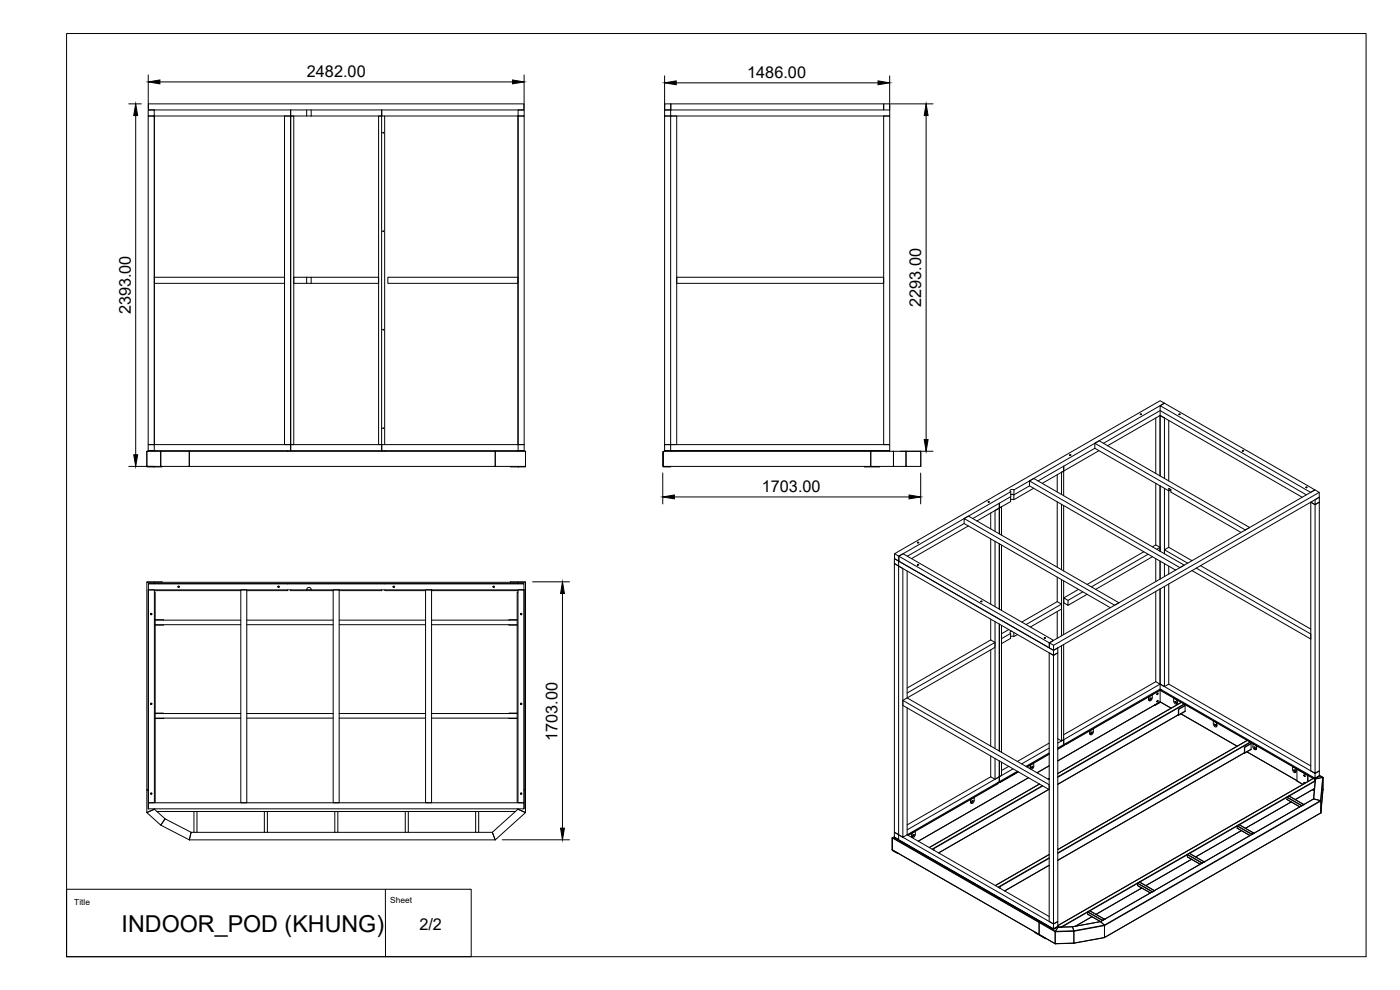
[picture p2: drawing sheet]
<svg xmlns="http://www.w3.org/2000/svg" width="420mm" height="297mm" viewBox="0 0 420 297" stroke-linecap="round" stroke-linejoin="round" font-family="sans-serif">
<defs><g id="words">
<text font-size="7" x="36.5" y="279.7">INDOOR_POD (KHUNG)</text>
<g font-size="4.9">
<text x="92.1" y="23.1">2482.00</text>
<text x="224.2" y="23.4">1486.00</text>
<text x="39.3" y="94.3" transform="rotate(-90 39.3 94.3)">2393.00</text>
<text x="276.5" y="92.1" transform="rotate(-90 276.5 92.1)">2293.00</text>
<text x="228.6" y="147.6">1703.00</text>
<text x="167.3" y="222.3" transform="rotate(-90 167.3 222.3)">1703.00</text>
<text x="125.9" y="279.1">2/2</text>
</g>
<g font-size="2.5">
<text x="22.3" y="271.5">Title</text>
<text x="117.1" y="270.9">Sheet</text>
</g>
</g></defs>
<!-- layer: Visible -->
<g fill="none" stroke="#000" stroke-width=".3">
<path d="M44.5 34.8h1.8v98.6h-1.8zM44.5 33h1.8v1.8h-1.8zM44.5 31.2h112.7v1.8h-112.7zM46.3 34.8v98.6M85.4 34.8h1.8v98.6h-1.8zM87.2 33v1.8h-40.9M87.2 33v1.8h4.8M87.2 34.8h1v98.6h-1zM92 33v1.8h1.4M93.4 34.8h21.2M93.4 33v1.8M114.5 34.8l.1-1.8v1.8h40.9"/>
<path d="M114.5 34.8h-.9v98.6h.9M114.6 34.8l-.1 98.6M115.4 34.8v98.6M155.4 34.8l.1 98.6M155.4 34.8h.1M155.5 34.8h1.8v98.6h-1.8zM155.5 33h1.8v1.8h-1.8zM199.5 31.2h1.8v1.8h-1.8zM201.3 34.8h-1.8v98.6h1.8M201.3 33h-1.8v1.8h1.8M201.3 33h65.7v1.8h-65.7zM201.3 34.8h1.8v98.6h-1.8z"/>
<path d="M201.3 33v-1.8h63.9v1.8v-1.8h1.8v1.8M265.2 34.8h1.8v98.6h-1.8zM46.3 83.2h39.1v1.8h-39.1zM92 83.2h1.4v1.8h-1.4zM92 83.2h-3.8v1.8h3.8M93.4 83.2h20.2v1.8h-20.2M116.4 83.2h39v1.8h-39zM203.1 83.2h62.1v1.8h-62.1zM44.1 139.8l.1 .1M44.1 139.9h.1M44.2 135.4h113.4l.1 4.5M44.2 135.4l-.1 4.5"/>
<path d="M44.5 135.4v-.2h2.1v.2M44.5 133.4h1.8v1.8h-1.8zM46.3 133.4h40.9v1.8h-.9M46.4 139.9l-.2 .2M46.6 135.2h39.7v.2M48.3 135.4v4.5M48.6 139.9l-2.4 .2M56.8 135.4v4.5M87.2 133.4h.1M87.2 135.4v-.2h27.3v.2M114.5 133.4h-27.3v1.8M114.5 133.4h.1"/>
<path d="M114.5 135.2h.1M114.6 133.4l-.1 1.8M148.6 135.4v4.5M153.2 139.9l2.4 .2M155.2 135.2h-39.7v.2M155.2 135.4v-.2h2.1v.2M155.4 139.9l.2 .2M155.5 133.4h-40.9v1.8h.9M155.5 133.4h1.8v1.8h-1.8zM157.6 139.9l.1 .2h-2.1M157.6 139.9h-113.5l2.1 .2M157.7 139.9h.1"/>
<path d="M157.7 139.8l-.1 .1M198.9 135.5l.2 4.4 2.2 .2-2.3-.2zM199.1 139.9v-4.5h62.2v4.5M201.3 133.4h-1.8v1.8h1.8h-1.8v.2M201.3 133.4h65.7v1.8h-65.7zM201.3 139.9h58.2M201.5 135.2v.2M202 135.4v-.2h65v.2M259.5 139.9l4.6 .2zM261.3 139.9h.1M268.1 135.4h-6.8v4.5M268.1 135.4h8.2v4.5h-12.2"/>
<path d="M268.1 135.4v4.5M271.8 135.4v4.5M321 136.4l.4 .1-.4 .1zM328.6 134.5l22.2 12.8v16.9M328.6 134.5l-17.1 9.8M329.8 135.2l-17 9.8M329.9 132.3l45.1 26-1.3 .7-45.1-26v1.5M331.2 133l17-9.8v19.6M342.2 124.2l.4 .1-.4 .1zM346.9 125.4v16.7M348.2 121.7l1.3-.7 45.1 26-1.3 .7-45.1-26v1.5l43.8 25.3M348.2 124.7l-.1 18.1"/>
<path d="M348.2 124.7l-15.8 9M348.2 124.7l1.3 .7v18.2M348.2 124.7l42.6 24.5M350.8 126.1v18.2M353.8 124.2l.4 .1-.4 .1zM372.9 135.2l.4 .1h-.4zM289.3 155.6l1.3-.8 45.2 26.1-1.3 .7-45.2-26v1.5l43.9 25.2M289.3 157.1l-17 9.8M290.6 157.8l-17 9.8M296.6 150.5l.4 .1-.4 .1zM297.3 153.9v4.8M298.6 159.4v-6.2l1.3-.8v7.8"/>
<path d="M299.9 151v1.4l-6.7 3.9M299.9 151v9.2M303.3 149v1.5l-3.4 1.9 .7-.3v8.5M303.3 149.9h1M303.3 147.5l-33.6 19.4v1.5M303.3 147.5v1.5l-11.4 6.6M304.3 148.4h-1l1 .1M304.3 147l45.2-26-1.3-.8-79.7 45.9M304.3 147v1.5M304.3 147a.64 .64 0 0 0-.7-.2 .64 .64 0 0 0-.4 .6l.1 .1M309 144.3l1.2-.7 45.2 26-1.3 .7-45.1-26v1.5l43.8 25.3M309 145.8l-4.7 2.7"/>
<path d="M310.2 146.5l-5.9 3.4v-1.5M317.3 142.4v5.2M317.3 150.6v19.6M318.6 148.3v-6.6l.6-.4v7.4M318.6 151.3v19.6M319.2 141.3l.1-1.4-.1 1.4M319.2 151.7v19.6M346.9 145v18.5M348.1 145.8v19.6M348.2 145.8v19.6M349.5 146.5v19.6M351.4 146.9l-.6 .4v-.8l.6 .4v.7l21 12.2"/>
<path d="M391.9 146.1l.4 .1-.4 .1zM393.4 150.7l1.3 .7M394.7 151.4l-1.3-.7v80.6l1.3 .7 1.2-.7v-80.6l-1.2 .7v80.6l-46.5-26.7M394.7 149.9l1.2-.7v1.5l-1.2 .7zM395.9 149.2h.1M395.9 147.7l-79.7 45.9M44.1 174.7h4.5M44.5 175.2h41.8M44.5 176.9v65.8M44.5 177h47.5a.69 .69 0 0 1 .7-.8 .69 .69 0 0 1 .7 .8h63.8M44.5 177v-1.8h112.7v1.8M44.5 177h1.8v63.9h-1.8z"/>
<path d="M46.3 177.7h.3v63.2M46.3 174.7h-2.2v62.3h.4h-.4v6.8M46.3 177.2h26M72.3 177h1.8v63.9h-1.8zM86.3 177v.2h-12.2M86.3 175.2h70.9M87.2 177v.2h12.8M92 176.9h1.4M100 177h1.8v63.9h-1.8zM114.5 177v.2h-12.7M115.5 177v.2h12.2M127.7 177h1.8v63.9h-1.8z"/>
<path d="M129.5 177.2h25.9M153.2 174.7h4.5M155.4 177.7h-.2v63.2M155.4 177h1.8v63.9h-1.8zM155.4 174.7v.4M155.4 174.7h-109.1v.4M155.4 174.7h2.3M157.2 176.9v65.8M157.7 174.7v62.3h-.4h.4v6.8M268.4 167.6l1.3 .8M268.5 167.6l-.1 1.5 1.3 .7-1.3-.7v80.6l1.3 .7M268.5 167.6v-1.5l46.4 26.8 79.7-45.9 1.3 .7v1.5l-79.7 45.9-46.5-26.8"/>
<path d="M269.7 168.4v1.4l46.5 26.8v82.1M269.7 166.9l1.3-.8 45.2 26-1.3 .8v1.5l-45.2-26zM272.2 171.3v38.1l26.4-15.2v-1.4l-1.3-.8M275.4 169.4l.3 .1-.3 .1zM275.4 162.7l.4 .1-.4 .1zM297.3 161.7v19.6M298.6 162.4v19.6M299.9 163.1v19.7M299.9 163.2v19.6M300.6 163.5v19.6M317.3 173.2v7.3M318.6 173.9v16.9"/>
<path d="M319.2 174.3v16.1M319.3 179.4l1.2 .7v1.5l-1.2-.7zM323.7 176.8l-4.4 2.6M325 177.6l-4.5 2.5M326.3 178.3l-5.8 3.3M343.3 165.6l-17 9.8M344.6 166.3l-17.1 9.8M345.9 164.1l1-.6 1.2 .7-.9 .6M345.9 167l-17.1 9.8M346.9 167.6v6.9M346.9 177.4v27.1M348.1 168.3v5.4"/>
<path d="M348.1 176.7v28.6M348.2 168.4v5.3M348.2 176.7v30M349.5 169.1v3.9M349.5 176v30M350.8 169.8v2.4M350.8 175.2v30.1M357.7 168.2l-6.9-4-1.3 .8 6.9 4M359 170.5l34.4 19.7v1.5l-35.7-20.5M360.3 169.7l33.1 19.1M46.6 185.9l2.5 .2M46.6 187.4h25.7"/>
<path d="M46.6 186.1h25.7M49.1 187.4l-2.5 .2M74.1 187.4h25.9M74.1 186.1h25.9M101.8 187.4h25.9M101.8 186.1h25.9M129.5 187.4h25.7M129.5 186.1h25.7M152.7 187.4l2.5 .2M155.2 185.9l-2.5 .2M294.4 180.3l.4 .1-.4 .1zM297.3 185.8v6.2"/>
<path d="M297.3 195v28.8M297.3 192l-25.1 14.4M298.6 186.5v38.1M298.6 192.8l-26.4 15.1M299.9 187.2v38.1M299.9 187.3v38M300.6 191.6l2.7-1.5v1.4l-2.7 1.6zM300.6 187.6v38.1M302.7 188.9l-2.1 1.2M303.3 191h1M303.6 189.4l-.5 .3 .2 .3M304.3 189.8v1.2l1-.6"/>
<path d="M313.4 191.3l.4 .1-.4 .1zM314.9 195.9l1.3 .7 1.3-.7v80.6l-1.3 .7-1.3-.7zM314.9 192.9l1.3 .7v1.5l-1.3-.7zM316.2 195.1l1.3-.7v1.5l-1.3 .7zM317.3 180.5l1.3 .8v1.4l-9.4 5.4M317.3 180.5l-10.7 6.2M317.3 183.5v8M318.6 181.3l-10.7 6.1M318.6 193.7v28.6M319.2 193.4v30M46.6 214l2.5 .1M46.6 215.5h25.7"/>
<path d="M46.6 214.1h25.7M49.1 215.5l-2.5 .1M74.1 215.5h25.9M74.1 214.1h25.9M101.8 215.5h25.9M101.8 214.1h25.9M129.5 215.5h25.7M129.5 214.1h25.7M152.7 215.5l2.5 .1M155.2 214l-2.5 .1M271 210.1l43.9 25.3v1.5l-43.9-25.2v-1.6l1.2-.7 42.7 24.6M272.2 212.4v38.1"/>
<path d="M327 219.3l.1 1 .2 .2M327.6 219.6l.2 .1-.3 .4zM327.7 219.6l-.2 .4M344.7 209.1v1l.3 .2M344.8 210l.3 .3 .6-.4 .1-1.4-1 .5v1M345.2 209.8l.2-.4-.3 .4M345.3 209.5l.2 .1-.3 .3zM346.9 204.5l1.3 .8M346.9 204.5l-27.7 16M347.4 208l.2 .1-.4 .3zM347.4 210.2l.2 .1-.4 .3zM347.5 210.1v.1"/>
<path d="M347.5 207.9l-.3 .5M347.5 210.1l-.3 .5M348.2 206.7l-29 16.7M348.2 205.3l1.3 .7 1.3-.7M348.2 206.7l46.5 26.8 1.2-.7v-1.5l-1.2 .7v1.5M348.2 205.3l-28.9 16.6M348.2 207.1v3.5M348.2 210.6l-30.7 17.7M348.2 210.6l3.3 1.9M348.2 210.6h.1M348.2 210.6l-1.8 1M348.3 210.7l-1.7 1"/>
<path d="M348.4 206.9l-28.3 16.2M348.5 206.9l-28.4 16.4-.3-.2M348.5 207.1l46 26.5M348.7 207l-.2 .3 46 26.5 1.4-1-1.4 1M350.8 205.3l42.6 24.5M352.6 210.4l.3 .5zM352.9 210.8l-.2-.4 .2 .4M353.2 211.2l-.1 .1M353.2 210.9l-.2 .4-.6-.5-.2-1.3 1 .5v.9M353.3 210.1v.8M353.3 210.9l-.1 .3M353.5 214.6h.1"/>
<path d="M353.6 214.5l-36.1 20.8M353.7 212.8v1.7l-.1 .1M354.4 214.2l16.9 9.7M354.5 210.7l-37 21.4M355.6 211.7l.1 1.7M355.6 211.7l-1.9 1.1v1.6M355.6 211.4v.3M355.6 213.5l-1.9 1.1M355.7 211.7l-2 1.1M355.7 213.4l-.1 .1M364.1 216.3l1 .6-.1 1.1-.1 .1-.7-.6zM364.5 217.3l.2 .4z"/>
<path d="M364.6 217.3l.2 .3M365.2 216.9v1l-.2 .2M291.3 239.9v.8M291.4 239.8l1-.5-.1 1.1-.4 .6h-.4zM297.3 233.1l-25.1 14.4M297.3 226.8v6.3M298.6 227.6v6.2M299.3 234.9l.1 .3-26.8 15.4M299.4 235l-26.9 15.6M299.8 234.6l.3 .2M299.9 234.6v-1.5l-27.7 15.9M299.9 228.3v4.8l-1.3 .7-1.3-.7"/>
<path d="M299.9 234.5l.2 .1M299.9 228.3v4.8l4.1-2.4M300.6 228.7v4l-.7 .3v1.5M302.7 229.9l-2.1 1.3M305.3 231.4l-33.1 19.1M305.5 231.5l-5.4 3.3 5.5-3.2M308.7 233.3l-33.1 19.1M309.2 230.4l.1 .3M309.2 229.6v.8M309.3 229.5l.9-.5v1.1l-.4 .6h-.4zM309.3 230.7l.1 .1M309.8 229.9l.2 .2-.3 .3z"/>
<path d="M309.8 229.9l-.2 .4M312 235.2l-33.1 19.1M314.8 236.9l-33.1 19M314.9 226.2l-6.8 3.8M314.9 226.3l-6.7 3.8M314.9 223l-9.6 5.5M314.9 225.9l-7 4M314.9 224.4l-8.3 4.8M314.9 229.8l-3.6 2.1M314.9 233.6l-.4 .2M317.5 221.7l1.1 .6 .6-.4M319.2 223.4l.2 .3-1.9 1.1"/>
<path d="M319.2 221.2h.1M319.2 221.9l.1 1.5M319.2 223.4l-1.7 1M319.2 221.9l-1.7 1.1M319.4 223.5l-1.9 1.2M319.9 223l.2 .3M327.2 220.1l.2 .4 .6-.4 .1-1.4-.9 .5v1M373.3 226h.1M373.4 225.9l-55.9 32.3M373.5 224.2v1.7M373.6 225.9l-.2 .1M374.2 225.6l16.8 9.8"/>
<path d="M374.3 222.2l-56.8 32.7M375.4 223.1l.1 1.7M375.4 223.1l-1.9 1.1v1.6M375.4 222.8v.3M375.4 224.9l-1.9 1.1M375.5 223.1l-2 1.1M375.5 224.8l-.1 .1M376 224.1l.5 .8 .2 .1 .3-.4M376 224.1v-1l1 .6v.9M376.4 224.1l.2 .5zM376.5 224.1l.2 .4M376.5 224.2l.2 .2"/>
<path d="M377 224.9h-.1M377.1 223.8v.8M377.1 224.6l-.1 .3M386.2 239.8v.1M386.2 239.9l3.9 2.2M386.3 239.1l-.1 .8M386.8 238.8l-.5 .3M386.9 238.8l4.4 2.6M386.9 238.8h-.1M387.9 230l1 .6v.9l-.3 .3-.6-.6zM388.3 231l.2 .4zM388.4 231l.2 .3"/>
<path d="M389 230.6v1l-.3 .2M389.2 234.3v-3.5l3.3 1.8v1.9M391.4 232.5l.2 .2v.3l-.2-.2zM391.4 232.5l.3 .4M391.4 234.7l.1 .4M391.5 232.5l.2 .4M391.5 234.7l.1 .3M391.7 235l-.3-.2v.3M392.5 232.7v1.8M393.9 236.9l.5 .3M394.1 233.6l-76.6 44.1M394.2 239.7l-63.9 36.8"/>
<path d="M394.2 239.7l2.1 .5M394.5 236.6l-5.8 3.3M394.6 233.7h.1M394.7 233.8v.6M394.7 233.8l-.5 5.9M395.9 232.6l1.1 .6M397 233.2l-2.3 .6M397 233.2l.1 .1M397 233.3v3.6M397 236.9l-.6 7M397.1 236.9h.1M44.5 240.9h112.7v1.8h-112.7z"/>
<path d="M46.3 242.8l-2.2 1M46.3 242.8l.8 .7h11.1M46.3 242.7v.1M47.1 243.5l2.5 2.2-1.4 1.9-4.1-3.8M57.4 249.7l-.6 2.3M57.4 249.7l-7.8-4-1.4 1.9 8.6 4.4M57.4 249.7h.8M58.2 243.5h.9v6.2h-.9zM59.1 249.7h20.2M59.1 243.5h20.2M79.3 243.5h.9v6.2h-.9zM80.2 249.7h20.3"/>
<path d="M80.2 243.5h20.3M100.5 243.5h.9v6.2h-.9zM101.4 249.7h20.2M101.4 243.5h20.2M121.6 243.5h.9v6.2h-.9zM122.5 249.7h20.2M122.5 243.5h20.2M142.8 243.5v6.2M142.8 243.5h.9v6.2h-.9M143.7 249.7h4.1l.8 2.3h-91.8M143.7 243.5h11M154.7 243.5l-7 6.2 .9 2.3 9.1-8.2"/>
<path d="M155.4 242.8l2.3 1M155.4 242.8l-.7 .7M155.4 242.7v.1M267.7 254.9l.2 .3 1.7 .8M267.8 251.5l-.1 3.4M267.8 255l1.6 1.1M267.9 255.1l44 25.3M267.9 251.3l-.1 3.7M268.4 251.2l1.3 .7M268.4 251l-.7 .4M269.7 250.5l46.5 26.7 1.3-.7v1.5l-1.3 .7-46.5-26.7zM269.7 250.4l-1.3-.7v1.6l1.5 .9"/>
<path d="M269.9 252.1v.1M270 252.1l-.1 .1M270.2 252.3l46 26.6zM272.2 250.5l-1.2 .7-1.3-.7v-80.7l1.3 .8v80.6M272.2 250.5l42.7 24.5M273.6 250.1l.1 .9 .2 .2M273.7 250.9l.3 .4 .6-.5 .1-1.4-1 .6v.9M274.2 250.4l.2 .1-.3 .4zM274.2 250.4l-.2 .4M274.3 250.4l-.3 .4M280.2 255.1l.2 .1M280.4 255l-.1 .1"/>
<path d="M291.3 240.6l.2 .5M291.9 240.2l.2 .1-.3 .4zM291.9 240.2l-.2 .4M292 240.2l-.3 .4M314.9 259.6l-13.4 7.7M314.9 256.4l-16.2 9.3M356.3 256.4v.7M356.3 257.1l3.9 2.2M356.3 257.1h.1M356.9 256l-.6 .4M357 256l4.4 2.6M357.6 257.8l-13.7 7.9"/>
<path d="M361.3 258.6l-.5 .4M361.3 258.6h.1M361.4 258.6h.1M371.3 248.5h.1M371.3 248.5l3.8 2.2M371.9 247.4l-.6 .4v.7M371.9 247.4l4.4 2.6M371.9 247.4h.1M372.6 249.2l-13.8 7.9M375.8 250.3l.5-.3zM376.3 250h.1M387.5 240.6l-13.7 7.9"/>
<path d="M391.2 241.4l-.5 .3M391.2 241.4h.1M391.3 241.4h.1M396.3 240.2l.1 3.7M396.4 243.9l-65 37.4M396.4 243.9h.1M300 266.5l.3 .1M300.3 266.5h-.2M310.6 279.7h.1M311.8 276.8v3.6M312.1 276.5l-.2 .3M316.2 278.7l1.4-.8-1.4 1"/>
<path d="M316.7 279.4v3.7M317.5 277.8l.1 .1M317.6 278.2h.1M317.6 278.2l-.9 1.2M318.5 278.1l-.9 .1M318.5 278.1h.1M321.9 278.1l.4 1.3M321.9 278.1l-4.3 .1M321.9 278.1h.1M322.3 279.4v3.6M326.5 274.3l3.8 2.2M326.5 274.3h.1"/>
<path d="M327 273.3l-.5 .3-.1 .7M327.1 273.3l4.4 2.5M327.1 273.2h-.1M327.7 275l-4.9 2.9M330.3 276.5l-8.4 1.6M330.3 276.5h.1M330.3 276.5l1.2 1.2v3.6M331.4 275.8l-.5 .3M331.4 275.8h.1M331.5 275.8h.1M341.4 265.7l3.8 2.2M341.4 265.7h.1"/>
<path d="M342 264.7l-.6 .3v.7M342 264.7l4.4 2.5M342 264.6v.1M342.7 266.5l-13.7 7.8M346.4 267.2l-.5 .3M346.4 267.2h.1M311.9 280.3v.1M311.9 280.4l4.8 2.8M313.8 281.5l-3.2-1.8 3.2 2M313.8 281.5l.1 .1M316.7 283.1v.1M322.3 283l-5.6 .2"/>
<path d="M322.3 283h.1M331.4 281.3l-9.1 1.7M331.5 281.3h.1"/>
<circle cx="115" cy="39.8" r=".12"/>
<circle cx="115" cy="69.4" r=".12"/>
<circle cx="115" cy="98.9" r=".12"/>
<circle cx="115" cy="128.5" r=".12"/>
<circle cx="53.6" cy="176.1" r=".22"/>
<circle cx="53.6" cy="176.1" r=".12"/>
<circle cx="83.6" cy="176.1" r=".22"/>
<circle cx="83.6" cy="176.1" r=".12"/>
<circle cx="118.2" cy="176.1" r=".22"/>
<circle cx="118.2" cy="176.1" r=".12"/>
<circle cx="148.2" cy="176.1" r=".22"/>
<circle cx="148.2" cy="176.1" r=".12"/>
<circle cx="45.4" cy="184.3" r=".22"/>
<circle cx="45.4" cy="184.3" r=".12"/>
<circle cx="156.4" cy="184.3" r=".22"/>
<circle cx="156.4" cy="184.3" r=".12"/>
<circle cx="45.4" cy="211.2" r=".22"/>
<circle cx="45.4" cy="211.2" r=".12"/>
<circle cx="156.4" cy="211.2" r=".22"/>
<circle cx="156.4" cy="211.2" r=".12"/>
<circle cx="45.4" cy="238.1" r=".22"/>
<circle cx="45.4" cy="238.1" r=".12"/>
<circle cx="156.4" cy="238.1" r=".22"/>
<circle cx="156.4" cy="238.1" r=".12"/>
</g>
<!-- layer: Visible Narrow -->
<g fill="none" stroke="#000" stroke-width=".3">
<path d="M344.7 209.9l.1 .1M347.5 210.1v.1M348.3 207.1l.2 .1M348.4 207l.2 .1M351.5 212.5l-3.3-1.9-30.7 17.7M353.3 210.9h-.1M353.5 214.6h.1M354.4 214.2l16.9 9.7M354.5 210.8l-37 21.3M355.3 211.3l-37.8 21.8M355.5 211.3l-38 21.9M355.7 213.4l-38.2 21.9"/>
<path d="M365.2 217.7l-.1 .1M299.9 234.7l-.5 .3M300 234.7l-.6 .4M308.7 233.3l-33.1 19.1M309.2 230.4h.1M312 235.3l-33.1 19M312.8 235.7l-33.1 19.1M312.9 235.8l-33 19.1M314.7 236.9l-33 19M314.9 229.8l-3.7 2M314.9 233.6l-.3 .2M319.8 223.2l-.5 .3"/>
<path d="M320 223.2l-.6 .4M327 220.1l.2 .1M373.4 226h.1M374.2 225.6l15 8.6M374.3 222.2l-56.8 32.7M375.2 222.7l-57.7 33.2M375.3 222.7l-57.8 33.3M375.5 224.8l-58 33.3M377.1 224.6h-.1M386.2 239.9l3.9 2.2M386.3 239.1l4.4 2.6M386.8 238.8l4.4 2.6"/>
<path d="M389 231.4l-.1 .1M389.2 234.3l1.9 1M393.9 236.9l.5 .3M394.1 233.6l-76.6 44.1M394.5 236.6l-5.8 3.3M394.7 234.4l-7.8 4.5M394.7 234.2l-76.2 43.9M394.7 233.6l-.4 6.1-64 36.8-8.4 1.6h-4.5M395.9 232.7l1.1 .5-.7 7-64.9 37.4-9.1 1.7-5.6 .1-48.8-28.1M397 233.3l-.6 7-64.9 37.4-9.2 1.7-5.6 .2-48.9-28.2M397 236.9l-.6 7-64.9 37.4-9.2 1.7-5.6 .1-48.9-28.1M267.7 254.9l.1 .1"/>
<path d="M267.9 255.1v.1M267.9 255.1h.1M273.6 250.9h.1M291.3 240.7h.1M314.9 259.6l-13.4 7.7M314.9 257.5l-15.2 8.8M314.9 257.4l-15.3 8.8M314.9 256.4l-16.2 9.3M356.3 257.1l3.9 2.2M356.4 256.4l4.4 2.5M356.9 256l4.4 2.6M357.6 257.8l-13.7 7.9"/>
<path d="M360.7 259l-4.4-2.5-14.2 8.2M360.8 258.9h.1M361.3 258.6h.1M371.3 248.5l3.8 2.2M371.3 247.8l4.5 2.5M371.9 247.4l4.4 2.6M372.5 249.2l-13.7 7.9M375.7 250.4l-4.4-2.6-14.3 8.3M376.3 250h.1M387.5 240.6l-13.7 7.9M390.6 241.8l-4.4-2.5-14.2 8.2M390.7 241.7h.1"/>
<path d="M391.2 241.4h.1M326.4 273.7l-7.7 4.5M326.4 273.6l4.4 2.6M326.4 274.3l3.9 2.2M326.5 273.6l4.4 2.5M327 273.3l4.4 2.6M327.7 275l-5 2.9M330.9 276.1v.1M341.4 265.7l3.8 2.2M341.4 265l4.4 2.5M342 264.7l4.4 2.5M342.6 266.4l-13.7 7.9"/>
<path d="M345.8 267.6l-4.4-2.5-14.3 8.2M345.8 267.6h.1M346.4 267.2h.1"/>
</g>
<!-- layer: BORDER -->
<path d="M20 10.1h390v276.9h-390z" fill="none" stroke="#000" stroke-width=".3"/>
<!-- layer: TITLEBLOCK -->
<path d="M20 266.8h121.4v20.2h-121.4zM115.7 266.8v20.2" fill="none" stroke="#000" stroke-width=".3"/>
<!-- layer: FD_Dimensions -->
<g fill="none" stroke="#000" stroke-width=".3">
<path d="M38.6 31.2h3.8M40.7 34.7v101.7M44.5 22.5v10.2M48 24.6h105.8M157.3 22.5v10.2M199.5 22.8v9.9M202.9 24.9h60.6M267 22.8v9.9M267.3 31.2h12.7M277.9 34.7v97.2M38.6 139.9h7.6M270.2 135.4h9.8"/>
<path d="M198.9 141.9v9.3M202.4 149.1h70.4M276.3 142v9.2M159.8 174.6h11.1M168.8 178.1v70.4M150.7 252h20.2"/>
</g>
<path d="M40.7 31.2l.6 3.5h-1.2zM44.5 24.6l3.5-.6v1.2zM153.8 24l3.5 .6-3.5 .6zM199.5 24.9l3.4-.6v1.1zM263.5 24.3l3.5 .6-3.5 .5zM277.9 31.2l.6 3.5h-1.1zM40.1 136.4h1.2l-.6 3.5zM277.4 131.9h1.1l-.6 3.5zM198.9 149.1l3.5-.6v1.2zM272.8 148.5l3.5 .6-3.5 .6zM168.8 174.6l.6 3.5h-1.2zM168.2 248.5h1.2l-.6 3.5z" fill="#000" stroke="#000" stroke-width=".3"/>
<use href="#words"/>
</svg>
